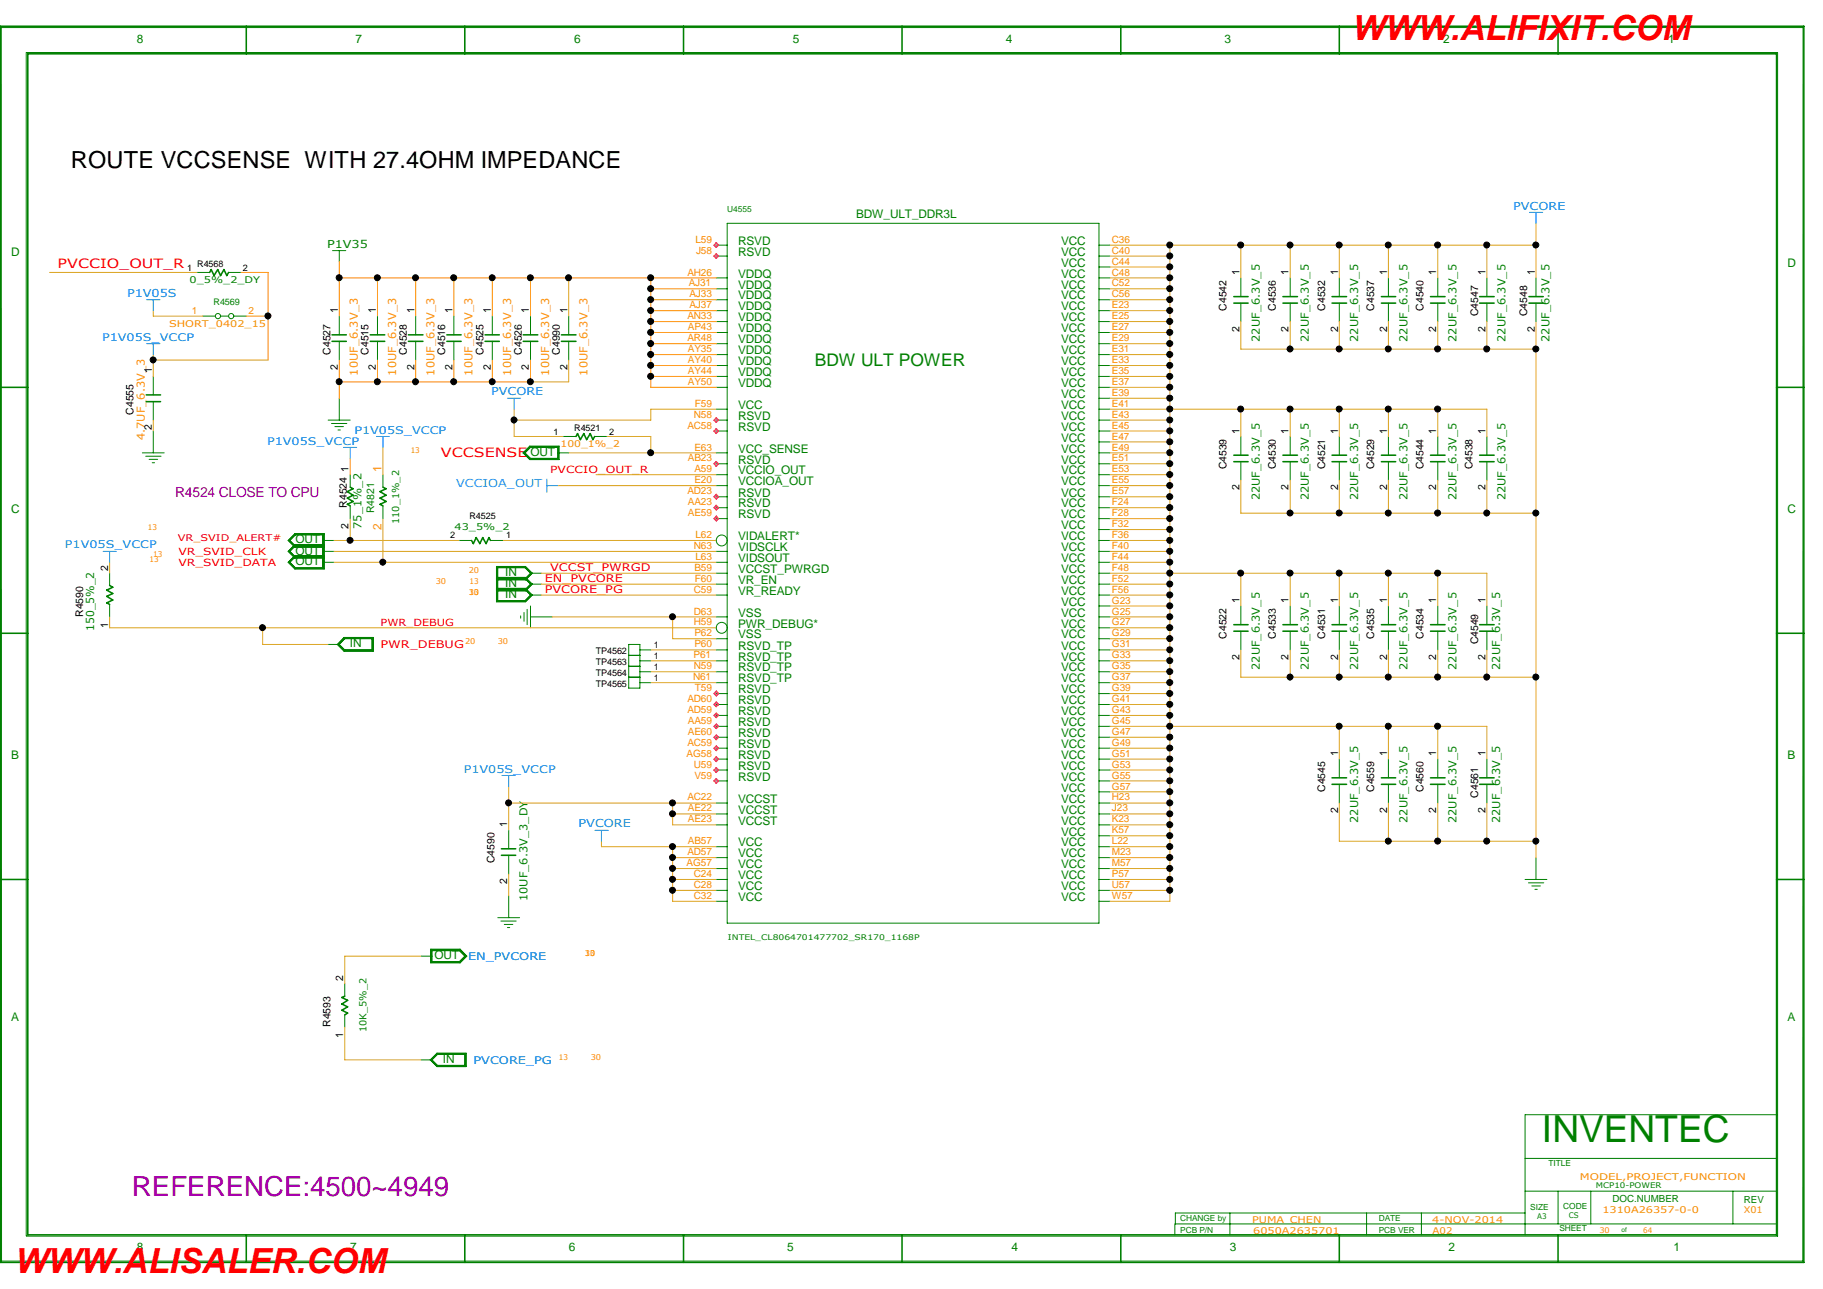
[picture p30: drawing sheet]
<svg xmlns="http://www.w3.org/2000/svg" width="297mm" height="210mm" viewBox="0 0 297 210" stroke-linecap="round" stroke-linejoin="round" font-family="sans-serif">
<defs><g id="words">
<text font-size="6.1" fill="#008000" x="251.2" y="186">INVENTEC</text>
<g font-size="5.6" fill="#f00">
<text x="220.4" y="6.4">WWW.ALIFIXIT.COM</text>
<text x="2.5" y="207.3">WWW.ALISALER.COM</text>
</g>
<text font-size="4.5" fill="#9400d3" x="21.5" y="194.7">REFERENCE:4500~4949</text>
<text font-size="3.8" x="11.6" y="27.3">ROUTE VCCSENSE WITH 27.4OHM IMPEDANCE</text>
<text font-size="2.8" fill="#008000" x="132.8" y="59.5">BDW ULT POWER</text>
<text font-size="2.3" fill="#9400d3" x="28.5" y="80.9">R4524 CLOSE TO CPU</text>
<g font-size="2.1" fill="#f00">
<text x="9.4" y="43.6">PVCCIO_OUT_R</text>
<text x="71.8" y="74.3">VCCSENSE OUT</text>
</g>
<g font-size="1.9" fill="#008000">
<text x="22.3" y="6.9">8</text>
<text x="58" y="6.9">7</text>
<text x="93.6" y="6.9">6</text>
<text x="129.2" y="6.9">5</text>
<text x="163.9" y="6.9">4</text>
<text x="199.5" y="6.9">3</text>
<text x="235.2" y="6.9">2</text>
<text x="271.8" y="6.9">1</text>
<text x="139.5" y="35.4">BDW_ULT_DDR3L</text>
<text x="1.8" y="41.7">D</text>
<text x="120.3" y="39.9">RSVD</text>
<text x="120.3" y="41.7">RSVD</text>
<text x="172.9" y="39.9">VCC</text>
<text x="172.9" y="41.7">VCC</text>
<text x="120.3" y="45.2">VDDQ</text>
<text x="120.3" y="47">VDDQ</text>
<text x="172.9" y="45.2">VCC</text>
<text x="172.9" y="43.4">VCC</text>
<text x="172.9" y="47">VCC</text>
<text x="291.2" y="43.4">D</text>
<text x="120.3" y="48.8">VDDQ</text>
<text x="120.3" y="50.5">VDDQ</text>
<text x="120.3" y="52.3">VDDQ</text>
<text x="172.9" y="48.8">VCC</text>
<text x="172.9" y="52.3">VCC</text>
<text x="172.9" y="50.5">VCC</text>
<text x="120.3" y="54.1">VDDQ</text>
<text x="120.3" y="55.9">VDDQ</text>
<text x="120.3" y="57.7">VDDQ</text>
<text x="120.3" y="59.5">VDDQ</text>
<text x="172.9" y="54.1">VCC</text>
<text x="172.9" y="57.7">VCC</text>
<text x="172.9" y="55.9">VCC</text>
<text x="172.9" y="59.5">VCC</text>
<text x="120.3" y="61.3">VDDQ</text>
<text x="120.3" y="63">VDDQ</text>
<text x="172.9" y="63">VCC</text>
<text x="172.9" y="61.3">VCC</text>
<text x="172.9" y="64.8">VCC</text>
<text x="120.3" y="66.6">VCC</text>
<text x="120.3" y="68.4">RSVD</text>
<text x="120.3" y="70.1">RSVD</text>
<text x="172.9" y="66.6">VCC</text>
<text x="172.9" y="71.9">VCC</text>
<text x="172.9" y="70.1">VCC</text>
<text x="172.9" y="68.4">VCC</text>
<text x="120.3" y="73.7">VCC_SENSE</text>
<text x="120.3" y="75.5">RSVD</text>
<text x="120.3" y="77.3">VCCIO_OUT</text>
<text x="172.9" y="75.5">VCC</text>
<text x="172.9" y="73.7">VCC</text>
<text x="172.9" y="77.3">VCC</text>
<text x="1.8" y="83.5">C</text>
<text x="120.3" y="82.6">RSVD</text>
<text x="120.3" y="80.9">RSVD</text>
<text x="120.3" y="79">VCCIOA_OUT</text>
<text x="172.9" y="80.9">VCC</text>
<text x="172.9" y="79">VCC</text>
<text x="172.9" y="82.6">VCC</text>
<text x="291.2" y="83.5">C</text>
<text x="48.1" y="88.5">OUT</text>
<text x="120.3" y="89.7">VIDSCLK</text>
<text x="120.3" y="88">VIDALERT*</text>
<text x="120.3" y="84.4">RSVD</text>
<text x="172.9" y="84.4">VCC</text>
<text x="172.9" y="89.7">VCC</text>
<text x="172.9" y="88">VCC</text>
<text x="172.9" y="86.2">VCC</text>
<text x="48.1" y="92.1">OUT</text>
<text x="48.1" y="90.3">OUT</text>
<text x="82.3" y="95.6">IN</text>
<text x="82.3" y="93.9">IN</text>
<text x="120.3" y="91.5">VIDSOUT</text>
<text x="120.3" y="93.3">VCCST_PWRGD</text>
<text x="120.3" y="95.1">VR_EN</text>
<text x="172.9" y="91.5">VCC</text>
<text x="172.9" y="93.3">VCC</text>
<text x="172.9" y="95.1">VCC</text>
<text x="82.3" y="97.4">IN</text>
<text x="120.3" y="100.4">VSS</text>
<text x="120.3" y="96.9">VR_READY</text>
<text x="172.9" y="98.6">VCC</text>
<text x="172.9" y="96.9">VCC</text>
<text x="172.9" y="100.4">VCC</text>
<text x="57" y="105.4">IN</text>
<text x="120.3" y="104">VSS</text>
<text x="120.3" y="102.2">PWR_DEBUG*</text>
<text x="120.3" y="107.6">RSVD_TP</text>
<text x="120.3" y="105.8">RSVD_TP</text>
<text x="172.9" y="102.2">VCC</text>
<text x="172.9" y="104">VCC</text>
<text x="172.9" y="107.6">VCC</text>
<text x="172.9" y="105.8">VCC</text>
<text x="120.3" y="112.9">RSVD</text>
<text x="120.3" y="111.1">RSVD_TP</text>
<text x="120.3" y="109.3">RSVD_TP</text>
<text x="172.9" y="109.3">VCC</text>
<text x="172.9" y="111.1">VCC</text>
<text x="172.9" y="112.9">VCC</text>
<text x="120.3" y="116.5">RSVD</text>
<text x="120.3" y="114.7">RSVD</text>
<text x="120.3" y="118.2">RSVD</text>
<text x="172.9" y="116.5">VCC</text>
<text x="172.9" y="114.7">VCC</text>
<text x="172.9" y="118.2">VCC</text>
<text x="1.8" y="123.6">B</text>
<text x="120.3" y="121.8">RSVD</text>
<text x="120.3" y="123.6">RSVD</text>
<text x="120.3" y="125.3">RSVD</text>
<text x="120.3" y="120">RSVD</text>
<text x="172.9" y="121.8">VCC</text>
<text x="172.9" y="120">VCC</text>
<text x="172.9" y="125.3">VCC</text>
<text x="172.9" y="123.6">VCC</text>
<text x="291.2" y="123.6">B</text>
<text x="120.3" y="130.7">VCCST</text>
<text x="120.3" y="127.1">RSVD</text>
<text x="172.9" y="127.1">VCC</text>
<text x="172.9" y="130.7">VCC</text>
<text x="172.9" y="128.9">VCC</text>
<text x="120.3" y="134.3">VCCST</text>
<text x="120.3" y="137.8">VCC</text>
<text x="120.3" y="132.5">VCCST</text>
<text x="172.9" y="134.3">VCC</text>
<text x="172.9" y="132.5">VCC</text>
<text x="172.9" y="136.1">VCC</text>
<text x="172.9" y="137.8">VCC</text>
<text x="120.3" y="139.6">VCC</text>
<text x="120.3" y="141.4">VCC</text>
<text x="120.3" y="143.2">VCC</text>
<text x="172.9" y="139.6">VCC</text>
<text x="172.9" y="143.2">VCC</text>
<text x="172.9" y="141.4">VCC</text>
<text x="120.3" y="146.7">VCC</text>
<text x="120.3" y="144.9">VCC</text>
<text x="172.9" y="144.9">VCC</text>
<text x="172.9" y="146.7">VCC</text>
<text x="70.8" y="156.2">OUT</text>
<text x="1.8" y="166.3">A</text>
<text x="291.2" y="166.3">A</text>
<text x="72.2" y="173.1">IN</text>
<text x="22.3" y="203.7">8</text>
<text x="57.1" y="203.7">7</text>
<text x="92.7" y="203.7">6</text>
<text x="128.3" y="203.7">5</text>
<text x="164.8" y="203.7">4</text>
<text x="200.4" y="203.7">3</text>
<text x="236" y="203.7">2</text>
<text x="272.7" y="203.7">1</text>
</g>
<g font-size="1.9" fill="#ff8d00">
<text x="62.2" y="76.8" transform="rotate(-90 62.2 76.8)">1</text>
<text x="62.2" y="86.2" transform="rotate(-90 62.2 86.2)">2</text>
</g>
<g font-size="1.8" fill="#0080ff">
<text x="246.5" y="34.1">PVCORE</text>
<text x="20.7" y="48.4">P1V05S</text>
<text x="80" y="64.4">PVCORE</text>
<text x="94.3" y="134.7">PVCORE</text>
</g>
<g font-size="1.8" fill="#008000">
<text x="53.3" y="40.3">P1V35</text>
<text x="205.3" y="55.7" transform="rotate(-90 205.3 55.7)">22UF_6.3V_5</text>
<text x="213.3" y="55.7" transform="rotate(-90 213.3 55.7)">22UF_6.3V_5</text>
<text x="221.3" y="55.7" transform="rotate(-90 221.3 55.7)">22UF_6.3V_5</text>
<text x="229.3" y="55.7" transform="rotate(-90 229.3 55.7)">22UF_6.3V_5</text>
<text x="237.3" y="55.7" transform="rotate(-90 237.3 55.7)">22UF_6.3V_5</text>
<text x="245.3" y="55.7" transform="rotate(-90 245.3 55.7)">22UF_6.3V_5</text>
<text x="252.5" y="55.7" transform="rotate(-90 252.5 55.7)">22UF_6.3V_5</text>
<text x="205.3" y="81.5" transform="rotate(-90 205.3 81.5)">22UF_6.3V_5</text>
<text x="213.3" y="81.5" transform="rotate(-90 213.3 81.5)">22UF_6.3V_5</text>
<text x="221.3" y="81.5" transform="rotate(-90 221.3 81.5)">22UF_6.3V_5</text>
<text x="229.3" y="81.5" transform="rotate(-90 229.3 81.5)">22UF_6.3V_5</text>
<text x="237.3" y="81.5" transform="rotate(-90 237.3 81.5)">22UF_6.3V_5</text>
<text x="245.3" y="81.5" transform="rotate(-90 245.3 81.5)">22UF_6.3V_5</text>
<text x="58.9" y="86.1" transform="rotate(-90 58.9 86.1)">75_1%_2</text>
<text x="15.4" y="102.7" transform="rotate(-90 15.4 102.7)">150_5%_2</text>
<text x="205.3" y="109.1" transform="rotate(-90 205.3 109.1)">22UF_6.3V_5</text>
<text x="213.3" y="109.1" transform="rotate(-90 213.3 109.1)">22UF_6.3V_5</text>
<text x="221.3" y="109.1" transform="rotate(-90 221.3 109.1)">22UF_6.3V_5</text>
<text x="229.3" y="109.1" transform="rotate(-90 229.3 109.1)">22UF_6.3V_5</text>
<text x="237.3" y="109.1" transform="rotate(-90 237.3 109.1)">22UF_6.3V_5</text>
<text x="244.4" y="109.1" transform="rotate(-90 244.4 109.1)">22UF_6.3V_5</text>
<text x="221.3" y="134" transform="rotate(-90 221.3 134)">22UF_6.3V_5</text>
<text x="229.3" y="134" transform="rotate(-90 229.3 134)">22UF_6.3V_5</text>
<text x="237.3" y="134" transform="rotate(-90 237.3 134)">22UF_6.3V_5</text>
<text x="244.4" y="134" transform="rotate(-90 244.4 134)">22UF_6.3V_5</text>
<text x="85.9" y="146.8" transform="rotate(-90 85.9 146.8)">10UF_6.3V_3_DY</text>
</g>
<g font-size="1.8" fill="#ff8d00">
<text x="58.3" y="61.2" transform="rotate(-90 58.3 61.2)">10UF_6.3V_3</text>
<text x="64.6" y="61.2" transform="rotate(-90 64.6 61.2)">10UF_6.3V_3</text>
<text x="70.8" y="61.2" transform="rotate(-90 70.8 61.2)">10UF_6.3V_3</text>
<text x="77" y="61.2" transform="rotate(-90 77 61.2)">10UF_6.3V_3</text>
<text x="83.3" y="61.2" transform="rotate(-90 83.3 61.2)">10UF_6.3V_3</text>
<text x="89.5" y="61.2" transform="rotate(-90 89.5 61.2)">10UF_6.3V_3</text>
<text x="95.7" y="61.2" transform="rotate(-90 95.7 61.2)">10UF_6.3V_3</text>
<text x="23.6" y="71.7" transform="rotate(-90 23.6 71.7)">4.7UF_6.3V_3</text>
</g>
<text font-size="1.8" fill="#1e90ff" x="74.3" y="79.4">VCCIOA_OUT</text>
<g font-size="1.7">
<text x="202" y="44.8" transform="rotate(-90 202 44.8)">1</text>
<text x="210" y="44.8" transform="rotate(-90 210 44.8)">1</text>
<text x="218" y="44.8" transform="rotate(-90 218 44.8)">1</text>
<text x="226" y="44.8" transform="rotate(-90 226 44.8)">1</text>
<text x="234" y="44.8" transform="rotate(-90 234 44.8)">1</text>
<text x="242.1" y="44.8" transform="rotate(-90 242.1 44.8)">1</text>
<text x="250.1" y="44.8" transform="rotate(-90 250.1 44.8)">1</text>
<text x="55" y="51" transform="rotate(-90 55 51)">1</text>
<text x="61.3" y="51" transform="rotate(-90 61.3 51)">1</text>
<text x="67.5" y="51" transform="rotate(-90 67.5 51)">1</text>
<text x="73.7" y="51" transform="rotate(-90 73.7 51)">1</text>
<text x="80" y="51" transform="rotate(-90 80 51)">1</text>
<text x="86.2" y="51" transform="rotate(-90 86.2 51)">1</text>
<text x="92.5" y="51" transform="rotate(-90 92.5 51)">1</text>
<text x="199.9" y="50.6" transform="rotate(-90 199.9 50.6)">C4542</text>
<text x="207.9" y="50.6" transform="rotate(-90 207.9 50.6)">C4536</text>
<text x="215.9" y="50.6" transform="rotate(-90 215.9 50.6)">C4532</text>
<text x="223.9" y="50.6" transform="rotate(-90 223.9 50.6)">C4537</text>
<text x="231.9" y="50.6" transform="rotate(-90 231.9 50.6)">C4540</text>
<text x="240.8" y="51.5" transform="rotate(-90 240.8 51.5)">C4547</text>
<text x="248.8" y="51.5" transform="rotate(-90 248.8 51.5)">C4548</text>
<text x="53.8" y="57.7" transform="rotate(-90 53.8 57.7)">C4527</text>
<text x="60.1" y="57.7" transform="rotate(-90 60.1 57.7)">C4515</text>
<text x="66.3" y="57.7" transform="rotate(-90 66.3 57.7)">C4528</text>
<text x="72.5" y="57.7" transform="rotate(-90 72.5 57.7)">C4516</text>
<text x="78.8" y="57.7" transform="rotate(-90 78.8 57.7)">C4525</text>
<text x="85" y="57.7" transform="rotate(-90 85 57.7)">C4526</text>
<text x="91.2" y="57.7" transform="rotate(-90 91.2 57.7)">C4990</text>
<text x="202" y="54" transform="rotate(-90 202 54)">2</text>
<text x="210" y="54" transform="rotate(-90 210 54)">2</text>
<text x="218" y="54" transform="rotate(-90 218 54)">2</text>
<text x="226" y="54" transform="rotate(-90 226 54)">2</text>
<text x="234" y="54" transform="rotate(-90 234 54)">2</text>
<text x="242.1" y="54" transform="rotate(-90 242.1 54)">2</text>
<text x="250.1" y="54" transform="rotate(-90 250.1 54)">2</text>
<text x="24.8" y="60.8" transform="rotate(-90 24.8 60.8)">1</text>
<text x="55" y="60.2" transform="rotate(-90 55 60.2)">2</text>
<text x="61.3" y="60.2" transform="rotate(-90 61.3 60.2)">2</text>
<text x="67.5" y="60.2" transform="rotate(-90 67.5 60.2)">2</text>
<text x="73.7" y="60.2" transform="rotate(-90 73.7 60.2)">2</text>
<text x="80" y="60.2" transform="rotate(-90 80 60.2)">2</text>
<text x="86.2" y="60.2" transform="rotate(-90 86.2 60.2)">2</text>
<text x="92.5" y="60.2" transform="rotate(-90 92.5 60.2)">2</text>
<text x="21.8" y="67.5" transform="rotate(-90 21.8 67.5)">C4555</text>
<text x="24.8" y="70" transform="rotate(-90 24.8 70)">2</text>
<text x="202" y="70.6" transform="rotate(-90 202 70.6)">1</text>
<text x="210" y="70.6" transform="rotate(-90 210 70.6)">1</text>
<text x="218" y="70.6" transform="rotate(-90 218 70.6)">1</text>
<text x="226" y="70.6" transform="rotate(-90 226 70.6)">1</text>
<text x="234" y="70.6" transform="rotate(-90 234 70.6)">1</text>
<text x="242.1" y="70.6" transform="rotate(-90 242.1 70.6)">1</text>
<text x="56.8" y="76.8" transform="rotate(-90 56.8 76.8)">1</text>
<text x="199.9" y="76.4" transform="rotate(-90 199.9 76.4)">C4539</text>
<text x="207.9" y="76.4" transform="rotate(-90 207.9 76.4)">C4530</text>
<text x="215.9" y="76.4" transform="rotate(-90 215.9 76.4)">C4521</text>
<text x="223.9" y="76.4" transform="rotate(-90 223.9 76.4)">C4529</text>
<text x="231.9" y="76.4" transform="rotate(-90 231.9 76.4)">C4544</text>
<text x="239.9" y="76.4" transform="rotate(-90 239.9 76.4)">C4538</text>
<text x="56.5" y="82.7" transform="rotate(-90 56.5 82.7)">R4524</text>
<text x="202" y="79.8" transform="rotate(-90 202 79.8)">2</text>
<text x="210" y="79.8" transform="rotate(-90 210 79.8)">2</text>
<text x="218" y="79.8" transform="rotate(-90 218 79.8)">2</text>
<text x="226" y="79.8" transform="rotate(-90 226 79.8)">2</text>
<text x="234" y="79.8" transform="rotate(-90 234 79.8)">2</text>
<text x="242.1" y="79.8" transform="rotate(-90 242.1 79.8)">2</text>
<text x="56.8" y="86.1" transform="rotate(-90 56.8 86.1)">2</text>
<text x="17.6" y="93" transform="rotate(-90 17.6 93)">2</text>
<text x="13.5" y="100.5" transform="rotate(-90 13.5 100.5)">R4590</text>
<text x="202" y="98.2" transform="rotate(-90 202 98.2)">1</text>
<text x="210" y="98.2" transform="rotate(-90 210 98.2)">1</text>
<text x="218" y="98.2" transform="rotate(-90 218 98.2)">1</text>
<text x="226" y="98.2" transform="rotate(-90 226 98.2)">1</text>
<text x="234" y="98.2" transform="rotate(-90 234 98.2)">1</text>
<text x="242.1" y="98.2" transform="rotate(-90 242.1 98.2)">1</text>
<text x="17.6" y="102.2" transform="rotate(-90 17.6 102.2)">1</text>
<text x="199.9" y="104" transform="rotate(-90 199.9 104)">C4522</text>
<text x="202" y="107.4" transform="rotate(-90 202 107.4)">2</text>
<text x="207.9" y="104" transform="rotate(-90 207.9 104)">C4533</text>
<text x="210" y="107.4" transform="rotate(-90 210 107.4)">2</text>
<text x="215.9" y="104" transform="rotate(-90 215.9 104)">C4531</text>
<text x="218" y="107.4" transform="rotate(-90 218 107.4)">2</text>
<text x="223.9" y="104" transform="rotate(-90 223.9 104)">C4535</text>
<text x="226" y="107.4" transform="rotate(-90 226 107.4)">2</text>
<text x="231.9" y="104" transform="rotate(-90 231.9 104)">C4534</text>
<text x="234" y="107.4" transform="rotate(-90 234 107.4)">2</text>
<text x="240.8" y="104.9" transform="rotate(-90 240.8 104.9)">C4549</text>
<text x="242.1" y="107.4" transform="rotate(-90 242.1 107.4)">2</text>
<text x="218" y="123.1" transform="rotate(-90 218 123.1)">1</text>
<text x="226" y="123.1" transform="rotate(-90 226 123.1)">1</text>
<text x="234" y="123.1" transform="rotate(-90 234 123.1)">1</text>
<text x="242.1" y="123.1" transform="rotate(-90 242.1 123.1)">1</text>
<text x="215.9" y="128.9" transform="rotate(-90 215.9 128.9)">C4545</text>
<text x="223.9" y="128.9" transform="rotate(-90 223.9 128.9)">C4559</text>
<text x="231.9" y="128.9" transform="rotate(-90 231.9 128.9)">C4560</text>
<text x="240.8" y="129.9" transform="rotate(-90 240.8 129.9)">C4561</text>
<text x="82.6" y="134.7" transform="rotate(-90 82.6 134.7)">1</text>
<text x="218" y="132.4" transform="rotate(-90 218 132.4)">2</text>
<text x="226" y="132.4" transform="rotate(-90 226 132.4)">2</text>
<text x="234" y="132.4" transform="rotate(-90 234 132.4)">2</text>
<text x="242.1" y="132.4" transform="rotate(-90 242.1 132.4)">2</text>
<text x="80.6" y="140.5" transform="rotate(-90 80.6 140.5)">C4590</text>
<text x="82.6" y="143.9" transform="rotate(-90 82.6 143.9)">2</text>
<text x="55.9" y="159.8" transform="rotate(-90 55.9 159.8)">2</text>
<text x="53.8" y="167.2" transform="rotate(-90 53.8 167.2)">R4593</text>
<text x="55.9" y="169" transform="rotate(-90 55.9 169)">1</text>
</g>
<g font-size="1.7" fill="#0080ff">
<text x="16.6" y="55.5">P1V05S_VCCP</text>
<text x="57.7" y="70.6">P1V05S_VCCP</text>
<text x="43.5" y="72.4">P1V05S_VCCP</text>
<text x="10.6" y="89.3">P1V05S_VCCP</text>
<text x="75.6" y="125.8">P1V05S_VCCP</text>
</g>
<text font-size="1.7" fill="#008000" x="61" y="83.6" transform="rotate(-90 61 83.6)">R4821</text>
<g font-size="1.7" fill="#f00">
<text x="88.8" y="94.8">EN_PVCORE</text>
<text x="89.7" y="93">VCCST_PWRGD</text>
<text x="88.8" y="96.6">PVCORE_PG</text>
<text x="62" y="105.5">PWR_DEBUG</text>
</g>
<g font-size="1.7" fill="#00f">
<text x="76.3" y="156.3">EN_PVCORE</text>
<text x="77.2" y="173.2">PVCORE_PG</text>
</g>
<g font-size="1.6" fill="#ff8d00">
<text x="113.3" y="39.5">L59</text>
<text x="113.4" y="41.3">J58</text>
<text x="181.2" y="41.3">C40</text>
<text x="181.2" y="39.5">C36</text>
<text x="112" y="44.9">AH26</text>
<text x="112.2" y="46.7">AJ31</text>
<text x="181.2" y="46.7">C52</text>
<text x="181.2" y="44.9">C48</text>
<text x="181.2" y="43.1">C44</text>
<text x="31.3" y="51.1">1</text>
<text x="40.5" y="51.1">2</text>
<text x="112" y="52">AN33</text>
<text x="112.1" y="53.8">AP43</text>
<text x="112.3" y="50.2">AJ37</text>
<text x="112.3" y="48.4">AJ33</text>
<text x="181.2" y="53.8">E27</text>
<text x="181.2" y="52">E25</text>
<text x="181.2" y="50.2">E23</text>
<text x="181.2" y="48.4">C56</text>
<text x="112" y="55.5">AR48</text>
<text x="112.1" y="59.1">AY40</text>
<text x="112.1" y="57.3">AY35</text>
<text x="181.2" y="59.1">E33</text>
<text x="181.2" y="57.3">E31</text>
<text x="181.2" y="55.5">E29</text>
<text x="112.1" y="62.7">AY50</text>
<text x="112.1" y="60.9">AY44</text>
<text x="181.2" y="64.4">E39</text>
<text x="181.2" y="62.7">E37</text>
<text x="181.2" y="60.9">E35</text>
<text x="112" y="69.8">AC58</text>
<text x="113.1" y="68">N58</text>
<text x="113.2" y="66.3">F59</text>
<text x="181.2" y="71.6">E47</text>
<text x="181.2" y="69.8">E45</text>
<text x="181.2" y="68">E43</text>
<text x="181.2" y="66.3">E41</text>
<text x="112.1" y="75.1">AB23</text>
<text x="113.2" y="76.9">A59</text>
<text x="113.2" y="73.4">E63</text>
<text x="181.2" y="76.9">E53</text>
<text x="181.2" y="75.1">E51</text>
<text x="181.2" y="73.4">E49</text>
<text x="112" y="80.5">AD23</text>
<text x="112.1" y="82.3">AA23</text>
<text x="113.2" y="78.7">E20</text>
<text x="181.2" y="82.3">F24</text>
<text x="181.2" y="80.5">E57</text>
<text x="181.2" y="78.7">E55</text>
<text x="112.1" y="84">AE59</text>
<text x="113.1" y="89.4">N63</text>
<text x="113.3" y="87.6">L62</text>
<text x="181.2" y="89.4">F40</text>
<text x="181.2" y="87.6">F36</text>
<text x="181.2" y="85.8">F32</text>
<text x="181.2" y="84">F28</text>
<text x="113.2" y="93">B59</text>
<text x="113.2" y="94.7">F60</text>
<text x="113.3" y="91.2">L63</text>
<text x="181.2" y="94.7">F52</text>
<text x="181.2" y="93">F48</text>
<text x="181.2" y="91.2">F44</text>
<text x="113.1" y="100.1">D63</text>
<text x="113.1" y="96.5">C59</text>
<text x="113.1" y="101.9">H59</text>
<text x="181.2" y="101.9">G27</text>
<text x="181.2" y="100.1">G25</text>
<text x="181.2" y="98.3">G23</text>
<text x="181.2" y="96.5">F56</text>
<text x="113" y="107.2">P61</text>
<text x="113.2" y="103.6">P62</text>
<text x="113.2" y="105.4">P60</text>
<text x="181.2" y="107.2">G33</text>
<text x="181.2" y="105.4">G31</text>
<text x="181.2" y="103.6">G29</text>
<text x="112.9" y="110.7">N61</text>
<text x="113.1" y="109">N59</text>
<text x="113.2" y="112.5">T59</text>
<text x="181.2" y="112.5">G39</text>
<text x="181.2" y="110.7">G37</text>
<text x="181.2" y="109">G35</text>
<text x="112" y="114.3">AD60</text>
<text x="112" y="116.1">AD59</text>
<text x="112.1" y="119.7">AE60</text>
<text x="112.1" y="117.9">AA59</text>
<text x="181.2" y="119.7">G47</text>
<text x="181.2" y="117.9">G45</text>
<text x="181.2" y="116.1">G43</text>
<text x="181.2" y="114.3">G41</text>
<text x="111.9" y="123.2">AG58</text>
<text x="112" y="121.5">AC59</text>
<text x="113.1" y="125">U59</text>
<text x="181.2" y="125">G53</text>
<text x="181.2" y="123.2">G51</text>
<text x="181.2" y="121.5">G49</text>
<text x="112" y="130.3">AC22</text>
<text x="113.2" y="126.8">V59</text>
<text x="181.2" y="130.3">H23</text>
<text x="181.2" y="128.6">G57</text>
<text x="181.2" y="126.8">G55</text>
<text x="112.1" y="133.9">AE23</text>
<text x="112.1" y="132.1">AE22</text>
<text x="112.1" y="137.5">AB57</text>
<text x="181.2" y="137.5">L22</text>
<text x="181.2" y="135.7">K57</text>
<text x="181.2" y="133.9">K23</text>
<text x="181.2" y="132.1">J23</text>
<text x="111.9" y="141.1">AG57</text>
<text x="112" y="139.2">AD57</text>
<text x="113.1" y="142.8">C24</text>
<text x="181.2" y="142.8">P57</text>
<text x="181.2" y="141.1">M57</text>
<text x="181.2" y="139.2">M23</text>
<text x="113.1" y="146.4">C32</text>
<text x="113.1" y="144.6">C28</text>
<text x="181.2" y="146.4">W57</text>
<text x="181.2" y="144.6">U57</text>
</g>
<g font-size="1.6" fill="#f00">
<text x="89.7" y="77">PVCCIO_OUT_R</text>
<text x="29.1" y="90.3">VR_SVID_CLK</text>
<text x="29.1" y="92.1">VR_SVID_DATA</text>
<text x="62" y="101.9">PWR_DEBUG</text>
</g>
<g font-size="1.6" fill="#008000">
<text x="65.1" y="85.3" transform="rotate(-90 65.1 85.3)">110_1%_2</text>
<text x="59.7" y="168.1" transform="rotate(-90 59.7 168.1)">10K_5%_2</text>
<text x="262.8" y="195.8">DOC.NUMBER</text>
<text x="284.1" y="195.9">REV</text>
</g>
<g font-size="1.5">
<text x="30.5" y="44.1">1</text>
<text x="32.1" y="43.5">R4568</text>
<text x="39.6" y="44.1">2</text>
<text x="90.2" y="70.8">1</text>
<text x="93.6" y="70.2">R4521</text>
<text x="99.3" y="70.8">2</text>
<text x="73.4" y="87.7">2</text>
<text x="76.5" y="84.5">R4525</text>
<text x="82.5" y="87.7">1</text>
<text x="97.1" y="106.6">TP4562</text>
<text x="106.5" y="107.3">1</text>
<text x="106.5" y="105.5">1</text>
<text x="97.1" y="108.3">TP4563</text>
<text x="97.1" y="111.9">TP4565</text>
<text x="97.1" y="110.2">TP4564</text>
<text x="106.5" y="110.8">1</text>
<text x="106.5" y="109.1">1</text>
</g>
<g font-size="1.5" fill="#008000">
<text x="30.9" y="46.1">0_5%_2_DY</text>
<text x="34.8" y="49.7">R4569</text>
<text x="74.1" y="86.2">43_5%_2</text>
</g>
<g font-size="1.5" fill="#ff8d00">
<text x="27.6" y="53.3">SHORT_0402_15</text>
<text x="91.4" y="72.9">100_1%_2</text>
<text x="257.4" y="192.2">MODEL,PROJECT,FUNCTION</text>
<text x="261.1" y="197.5">1310A26357-0-0</text>
<text x="284.1" y="197.5">X01</text>
<text x="204" y="199.1">PUMA CHEN</text>
<text x="204.2" y="200.9">6050A2635701</text>
<text x="233.4" y="199.1">4-NOV-2014</text>
<text x="233.4" y="200.9">A02</text>
</g>
<text font-size="1.5" fill="#f00" x="29" y="88.1">VR_SVID_ALERT#</text>
<g font-size="1.4" fill="#008000">
<text x="118.5" y="34.5">U4555</text>
<text x="252.3" y="189.9">TITLE</text>
<text x="249.3" y="197">SIZE</text>
<text x="254.7" y="196.8">CODE</text>
<text x="192.3" y="198.8">CHANGE by</text>
<text x="192.3" y="200.7">PCB P/N</text>
<text x="224.7" y="198.8">DATE</text>
<text x="224.7" y="200.7">PCB VER</text>
<text x="254.1" y="200.4">SHEET</text>
</g>
<g font-size="1.3" fill="#ff8d00">
<text x="66.9" y="73.7">13</text>
<text x="24.1" y="86.2">13</text>
<text x="24.4" y="91.6">13</text>
<text x="25" y="90.7">13</text>
<text x="71" y="95.1">30</text>
<text x="76.4" y="93.3">20</text>
<text x="76.5" y="95.1">13</text>
<text x="76.4" y="96.9">30</text>
<text x="76.5" y="96.9">13</text>
<text x="75.8" y="104.9">20</text>
<text x="81.1" y="104.9">30</text>
<text x="95.3" y="155.7">30</text>
<text x="95.4" y="155.7">13</text>
<text x="91.1" y="172.6">13</text>
<text x="96.3" y="172.6">30</text>
<text x="260.6" y="200.7">30</text>
<text x="267.8" y="200.7">64</text>
</g>
<g font-size="1.3" fill="#008000">
<text x="118.6" y="153">INTEL_CL8064701477702_SR170_1168P</text>
<text x="260" y="193.4">MCP10-POWER</text>
<text x="250.5" y="198.5">A3</text>
<text x="255.6" y="198.4">CS</text>
</g>
<text font-size="1.1" fill="#008000" x="264.2" y="200.6">of</text>
</g></defs>
<g fill="none" stroke="#008000" stroke-width=".25">
<path d="M0 4.3h293.9v201.3h-293.9zM40.1 4.3v4.5M75.7 4.3v4.5M111.4 4.3v4.5M147 4.3v4.5M182.6 4.3v4.5M218.2 4.3v4.5M253.9 4.3v4.5M289.5 8.8h-285v192.3h285M289.5 8.7v192.4M34.2 44.4l.2-.5 .5 1 .6-1 .4 1 .6-1 .5 1 .3-.5M54.1 54.5h2.3"/>
<path d="M54.1 55.6h2.3M60.3 54.5h2.4M60.3 55.6h2.4M66.5 54.5h2.4M66.5 55.6h2.4M72.8 54.5h2.3M72.8 55.6h2.3M79 54.5h2.4M79 55.6h2.4M85.3 54.5h2.3M85.3 55.6h2.3M91.5 54.5h2.3"/>
<path d="M91.5 55.6h2.3M201 48.3h2.4M201 49.4h2.4M209 48.3h2.4M209 49.4h2.4M217 48.3h2.4M217 49.4h2.4M225.1 48.3h2.3M225.1 49.4h2.3M233.1 48.3h2.4M233.1 49.4h2.4M241.1 48.3h2.4"/>
<path d="M241.1 49.4h2.4M249.1 48.3h2.4M249.1 49.4h2.4M0 63.1h4.5M23.8 64.3h2.4M23.8 65.4h2.4M57.1 79.3l.4 .3-.9 .5 .9 .5-.9 .5 .9 .6-.9 .4 .5 .3M62.4 79.3l.5 .3-1 .5 1 .5-1 .5 1 .6-1 .4 .5 .3M93.8 71.1l.3-.5 .5 1 .5-1 .5 1 .6-1 .4 1 .3-.5M201 74.1h2.4M201 75.2h2.4M209 74.1h2.4"/>
<path d="M209 75.2h2.4M217 74.1h2.4M217 75.2h2.4M225.1 74.1h2.3M225.1 75.2h2.3M233.1 74.1h2.4M233.1 75.2h2.4M241.1 74.1h2.4M241.1 75.2h2.4M289.5 63.1h4.4M17.9 95.3l.5 .3-1 .5 1 .5-1 .5 1 .6-1 .5 .5 .2M76.8 88l.3 .5 .5-1 .6 1 .5-1 .5 1 .5-1 .2 .5"/>
<path d="M0 103.1h4.5M201 101.7h2.4M201 102.8h2.4M209 101.7h2.4M209 102.8h2.4M217 101.7h2.4M217 102.8h2.4M225.1 101.7h2.3M225.1 102.8h2.3M233.1 101.7h2.4M233.1 102.8h2.4M241.1 101.7h2.4"/>
<path d="M241.1 102.8h2.4M289.5 103.1h4.4M81.7 138.2h2.3M81.7 139.3h2.3M217 126.7h2.4M217 127.7h2.4M225.1 126.7h2.3M225.1 127.7h2.3M233.1 126.7h2.4M233.1 127.7h2.4M241.1 126.7h2.4M241.1 127.7h2.4"/>
<path d="M0 143.2h4.5M289.5 143.2h4.4M56.2 162.2l-.5 .2 .9 .5-.9 .6 .9 .5-.9 .5 .9 .5-.4 .3M40.1 201.1v4.5M75.7 201.1v4.5M111.4 201.1v4.5M147 201.1v4.5M182.6 201.1v4.5M218.2 201.1v4.5M253.9 201.1v4.5"/>
</g>
<g fill="none" stroke="#008000" stroke-width=".16">
<path d="M.2 4.4l.1 201M.3 4.5h293.4M4.3 8.6v192.7M4.3 8.6h285.3v192.7h-285.3M293.8 4.5l-.1 200.9h-293.4M116.7 39.9h1.8M118.5 36.4h60.6v113.9h-60.6zM179.1 39.9h1.7M32.1 44.4h2.1M33 51.5h2M36 51.5h1.3M37.3 44.4h1.9"/>
<path d="M38.1 51.5h2M54.2 40.8h2.1M55.3 40.8v1.8M55.3 51.5v3M55.3 55.6v3M61.5 51.5v3M61.5 55.6v3M67.7 51.5v3M67.7 55.6v3M74 51.5v3M74 55.6v3M80.2 51.5v3"/>
<path d="M80.2 55.6v3M86.4 51.5v3M86.4 55.6v3M92.7 51.5v3M92.7 55.6v3M116.7 59.5h1.8M116.7 57.7h1.8M116.7 56h1.8M116.7 54.1h1.8M116.7 52.4h1.8M116.7 50.6h1.8M116.7 48.8h1.8"/>
<path d="M116.7 47h1.8M116.7 45.3h1.8M116.7 41.7h1.8M179.1 59.5h1.7M179.1 57.7h1.7M179.1 56h1.7M179.1 54.1h1.7M179.1 52.4h1.7M179.1 50.6h1.7M179.1 48.8h1.7M179.1 47h1.7M179.1 45.3h1.7"/>
<path d="M179.1 41.7h1.7M179.1 43.5h1.7M202.2 45.3v3M202.2 49.4v3M210.2 45.3v3M210.2 49.4v3M218.2 45.3v3M218.2 49.4v3M226.2 45.3v3M226.2 49.4v3M234.3 45.3v3M234.3 49.4v3"/>
<path d="M242.3 45.3v3M242.3 49.4v3M250.3 45.3v3M250.3 49.4v3M23.2 73.7h3.6M23.7 74.3h2.5M24.3 74.8h1.4M24.8 75.4h.4M25 61.3v3M25 65.4v3M25 70.2v3.5M53.5 68.4h3.6"/>
<path d="M54 69h2.5M54.6 69.5h1.4M55.1 70h.4M55.3 64.9v3.5M57.1 77.3v2M62.4 77.3v2M85.3 73.7l1.1-1h4.6v2.1h-4.6zM85.4 73.7l1-.9h4.6v1.9h-4.6zM85.6 73.7l.8-.8h4.5v1.7h-4.5zM86.3 72.6h4.8v2.2h-4.8l-1.1-1.1zM90.9 73.7h1.8M91.8 71.1h2"/>
<path d="M96.9 71.1h2M116.7 73.7h1.8M116.7 77.3h1.8M116.7 79.1h1.8M116.7 75.5h1.8M116.7 70.2h1.8M116.7 66.6h1.8M116.7 61.3h1.8M116.7 63.1h1.8M116.7 68.4h1.8M179.1 73.7h1.7M179.1 77.3h1.7"/>
<path d="M179.1 79.1h1.7M179.1 75.5h1.7M179.1 70.2h1.7M179.1 66.6h1.7M179.1 61.3h1.7M179.1 63.1h1.7M179.1 68.4h1.7M179.1 72h1.7M179.1 64.9h1.7M202.2 71.1v3M202.2 75.2v3M210.2 71.1v3"/>
<path d="M210.2 75.2v3M218.2 71.1v3M218.2 75.2v3M226.2 71.1v3M226.2 75.2v3M234.3 71.1v3M234.3 75.2v3M242.3 71.1v3M242.3 75.2v3M17.9 93.3v2M17.9 98.4v2.1M48.1 88.9l-.9-.9 .9-.9h4.5v5.4h-4.5l-.9-.9 .9-.9"/>
<path d="M48.1 88.9h4.5M48.1 90.7h4.5M48.1 88.9l-.9 .9 .9 .9M52.6 88h1.8M52.6 91.6h1.8M52.6 89.8h1.8M52.7 89h-4.6l-.9-1 .9-1h4.6v5.5h-4.6l-.9-.9 .9-1h4.6M52.7 88.8h-4.6l-.9 1 .9 1h4.6M52.7 89h-4.6l-1.1-1 1.1-1h4.6v5.6h-4.6l-1.1-1 1.1-1h4.6M52.7 88.7h-4.6l-1.1 1.1 1.1 1h4.6M52.8 89.1h-4.8l-1.1-1.1 1.1-1.1h4.8v5.8h-4.8l-1.1-1.1 1.1-1.1h4.8M52.8 88.7h-4.8l-1.1 1.1 1.1 1.1h4.8"/>
<path d="M57.1 82.4v2.1M62.4 82.4v2.1M74.8 88h2M79.9 88h2.1M80.9 94.4h4.7l1.1-1.1-1.1-1.1h-4.7v5.8h4.7l1.1-1.1-1.1-1.1h-4.7M80.9 94h4.7l1.1 1.1-1.1 1.1h-4.7M80.9 94.4h4.7l1.1-1.1-1.1-1h-4.7v5.7h4.7l1.1-1.1-1.1-1h-4.7M80.9 94.1h4.7l1.1 1-1.1 1.1h-4.7M81 94.3h4.6l.9-1-.9-.9h-4.6v5.5h4.6l.9-1-.9-1h-4.6M81 94.1h4.6l.9 1-.9 1h-4.6M81.1 94.2h4.5M81.1 96h4.5"/>
<path d="M85.4 99.7v1.5M85.6 94.2l.8 .9M85.6 96l.8 .9M85.9 99.2v2.5M86.4 98.7v3.5M86.4 93.3l-.8 .9M86.4 93.3l-.8-.8h-4.5v5.3h4.5l.8-.9M86.4 93.3h1.8M86.4 95.1l-.8 .9M86.4 95.1h1.8M86.4 96.9h1.8M116.7 93.3h1.8"/>
<path d="M116.7 95.1h1.8M116.7 96.9h1.8M116.7 80.9h1.8M116.7 82.7h1.8M116.7 84.5h1.8M116.7 91.6h1.8M116.7 89.8h1.8M179.1 93.3h1.7M179.1 95.1h1.7M179.1 96.9h1.7M179.1 88h1.7M179.1 80.9h1.7"/>
<path d="M179.1 82.7h1.7M179.1 84.5h1.7M179.1 98.7h1.7M179.1 91.6h1.7M179.1 89.8h1.7M179.1 86.2h1.7M202.2 98.7v3M210.2 98.7v3M218.2 98.7v3M226.2 98.7v3M234.3 98.7v3M242.3 98.7v3"/>
<path d="M53.5 104.9h1.8M56 103.8h4.8v2.2h-4.8l-1.1-1.1zM56.1 103.9h4.6v2.1h-4.6l-1-1.1zM56.1 104h4.6v1.9h-4.6l-.9-1zM56.2 104h4.4v1.8h-4.4l-.9-.9zM84.8 100.3v.4M86.4 100.5h3.6M102.4 108.5h1.9M102.4 104.9h1.9v7.2h-1.9zM102.4 106.7h1.9M102.4 110.3h1.9M104.3 107.6h1.7"/>
<path d="M104.3 105.8h1.7M104.3 109.4h1.7M104.3 111.2h1.7M116.7 107.6h1.8M116.7 100.5h1.8M116.7 105.8h1.8M116.7 104h1.8M116.7 109.4h1.8M116.7 111.2h1.8M116.7 118.3h1.8M116.7 116.5h1.8M116.7 112.9h1.8"/>
<path d="M116.7 114.7h1.8M179.1 107.6h1.7M179.1 100.5h1.7M179.1 105.8h1.7M179.1 104h1.7M179.1 109.4h1.7M179.1 111.2h1.7M179.1 118.3h1.7M179.1 116.5h1.7M179.1 112.9h1.7M179.1 114.7h1.7M179.1 102.2h1.7"/>
<path d="M202.2 102.8v3M210.2 102.8v3M218.2 102.8v3M226.2 102.8v3M234.3 102.8v3M242.3 102.8v3M82.9 135.2v3M82.9 139.3v3M116.7 125.4h1.8M116.7 127.2h1.8M116.7 123.6h1.8M116.7 121.8h1.8"/>
<path d="M116.7 120.1h1.8M116.7 130.8h1.8M116.7 139.7h1.8M116.7 137.9h1.8M116.7 132.5h1.8M116.7 134.3h1.8M179.1 125.4h1.7M179.1 127.2h1.7M179.1 123.6h1.7M179.1 121.8h1.7M179.1 120.1h1.7M179.1 130.8h1.7"/>
<path d="M179.1 139.7h1.7M179.1 137.9h1.7M179.1 136.1h1.7M179.1 132.5h1.7M179.1 128.9h1.7M179.1 134.3h1.7M218.2 123.6v3.1M218.2 127.7v3.1M226.2 123.6v3.1M226.2 127.7v3.1M234.3 123.6v3.1M234.3 127.7v3.1"/>
<path d="M242.3 123.6v3.1M242.3 127.7v3.1M250.3 139.7v3.5M68.6 155.7h1.8M70.2 154.6h4.8l1.1 1.1-1.1 1.1h-4.8zM70.3 154.6h4.6l1 1.1-1 1h-4.6zM70.3 154.7h4.6l1 1-1 .9h-4.6zM70.4 154.8h4.4l.9 .9-.9 .9h-4.4zM81.1 149.4h3.6M81.6 150h2.5M82.2 150.5h1.4M82.7 151h.4"/>
<path d="M82.9 145.9v3.5M116.7 143.2h1.8M116.7 145h1.8M116.7 146.8h1.8M116.7 141.4h1.8M179.1 143.2h1.7M179.1 145h1.7M179.1 146.8h1.7M179.1 141.4h1.7M248.5 143.2h3.5M249 143.8h2.5M249.6 144.3h1.4"/>
<path d="M250.1 144.8h.4M56.2 160.1v2.1M56.2 165.3v2M68.6 172.6h1.8M70.2 172.6l1-1h4.7v2.1h-4.7zM71.2 171.5h4.7v2.2h-4.7l-1.1-1.1zM71.2 171.7h4.6v1.9h-4.6l-.9-1zM71.3 171.7h4.4v1.8h-4.4l-.9-.9zM191.4 199.3v1.8M200.4 197.5v3.6M222.7 197.5v3.6M231.6 197.5v3.6"/>
<path d="M248.5 197.5h-57v1.8h98M248.5 181.5v19.6M248.5 194h41M248.5 188.6h41M248.6 181.5h41M253.9 194v5.3M259.2 194v5.3M282.4 194v5.3"/>
<circle cx="35.5" cy="51.5" r=".43"/>
<circle cx="37.7" cy="51.5" r=".43"/>
<circle cx="117.6" cy="88" r=".89"/>
<circle cx="117.6" cy="102.2" r=".89"/>
</g>
<g fill="none" stroke="#ff8d00" stroke-width=".16">
<path d="M39.2 44.4h4.5v14.2M40.1 51.5h3.6M55.3 42.6v8.9M55.3 58.6v6.3M55.3 45.3h61.4M61.5 45.3v6.2M61.5 58.6v3.6M67.7 45.3v6.2M67.7 58.6v3.6M74 45.3v6.2M74 58.6v3.6M80.2 45.3v6.2"/>
<path d="M80.2 58.6v3.6M86.4 45.3v6.2M86.4 58.6v3.6h-31.1M106 45.3v17.8h10.7M106 59.5h10.7M106 57.7h10.7M106 56h10.7M106 54.1h10.7M106 52.4h10.7M106 50.6h10.7M106 48.8h10.7M106 47h10.7"/>
<path d="M57.1 74.6v2.7M106 61.3h10.7"/>
</g>
<g fill="none" stroke="#daa520" stroke-width=".16">
<path d="M180.8 39.9h69.5M190.6 39.9v106.9h-9.8M202.2 39.9v5.4M210.2 39.9v5.4M218.2 39.9v5.4M226.2 39.9v5.4M234.3 39.9v5.4M242.3 39.9v5.4M250.3 36.4v8.9M8.1 44.4h24M25 50.6v.9h8M25 57.7v3.6"/>
<path d="M25 58.6h18.7M92.7 45.3v6.2M92.7 58.6v3.6h-6.3M180.8 41.7h9.8M180.8 43.5h9.8M180.8 45.3h9.8M180.8 47h9.8M180.8 48.8h9.8M180.8 50.6h9.8M180.8 52.4h9.8M180.8 54.1h9.8M180.8 56h9.8"/>
<path d="M180.8 57.7h9.8M180.8 59.5h9.8M202.2 52.4v4.5h48.1M210.2 52.4v4.5M218.2 52.4v4.5M226.2 52.4v4.5M234.3 52.4v4.5M242.3 52.4v4.5M250.3 52.4v87.3M25 68.4v1.8M62.4 72.9v4.4M83.8 66.6v4.5h8"/>
<path d="M90.9 79.1h25.8M92.7 73.7h24M97.1 77.3h19.6M98.9 71.1h7.1v2.6M116.7 66.6h-10.7v1.8h-22.2M180.8 79.1h9.8M180.8 68.4h9.8M180.8 66.6h61.5v4.5M180.8 61.3h9.8M180.8 63.1h9.8M180.8 64.9h9.8M180.8 70.2h9.8"/>
<path d="M180.8 72h9.8M180.8 73.7h9.8M180.8 75.5h9.8M180.8 77.3h9.8M202.2 66.6v4.5M202.2 78.2v5.4h48.1M210.2 66.6v4.5M210.2 78.2v5.4M218.2 66.6v4.5M218.2 78.2v5.4M226.2 66.6v4.5M226.2 78.2v5.4"/>
<path d="M234.3 66.6v4.5M234.3 78.2v5.4M242.3 78.2v5.4M17.9 91.6v1.7M54.4 88h20.4M54.4 89.8h62.3M54.4 91.6h62.3M57.1 84.5v3.5M62.4 84.5v7.1M82 88h34.7M88.2 93.3h28.5M88.2 95.1h28.5"/>
<path d="M88.2 96.9h28.5M180.8 93.3h61.5v5.4M180.8 80.9h9.8M180.8 82.7h9.8M180.8 84.5h9.8M180.8 86.2h9.8M180.8 88h9.8M180.8 89.8h9.8M180.8 91.6h9.8M180.8 95.1h9.8M180.8 96.9h9.8M180.8 98.7h9.8"/>
<path d="M202.2 93.3v5.4M210.2 93.3v5.4M218.2 93.3v5.4M226.2 93.3v5.4M234.3 93.3v5.4M17.9 100.5v1.7h98.8M42.8 102.2v2.7h10.7M90 100.5h26.7M106 105.8h10.7M106 107.6h10.7M106 109.4h10.7M106 111.2h10.7"/>
<path d="M109.6 100.5v3.5h7.1M180.8 104h9.8M180.8 100.5h9.8M180.8 118.3h61.5v5.3M180.8 102.2h9.8M180.8 105.8h9.8M180.8 107.6h9.8M180.8 109.4h9.8M180.8 111.2h9.8M180.8 112.9h9.8M180.8 114.7h9.8M180.8 116.5h9.8"/>
<path d="M202.2 105.8v4.5h48.1M210.2 105.8v4.5M218.2 105.8v4.5M218.2 118.3v5.3M226.2 105.8v4.5M226.2 118.3v5.3M234.3 105.8v4.5M234.3 118.3v5.3M242.3 105.8v4.5M82.9 128.1v7.1M82.9 130.8h33.8M98 137v.9h18.7"/>
<path d="M109.6 130.8v3.5h7.1M109.6 137.9v8.9h7.1M109.6 139.7h7.1M109.6 132.5h7.1M180.8 137.9h9.8M180.8 139.7h9.8M180.8 130.8h9.8M180.8 132.5h9.8M180.8 134.3h9.8M180.8 120.1h9.8M180.8 121.8h9.8M180.8 123.6h9.8"/>
<path d="M180.8 125.4h9.8M180.8 127.2h9.8M180.8 128.9h9.8M180.8 136.1h9.8M218.2 130.8v6.2h32.1M226.2 130.8v6.2M234.3 130.8v6.2M242.3 130.8v6.2M68.6 155.7h-12.4v4.4M82.9 142.3v3.6M109.6 141.4h7.1M109.6 143.2h7.1"/>
<path d="M109.6 145h7.1M180.8 141.4h9.8M180.8 143.2h9.8M180.8 145h9.8M56.2 167.3v5.3h12.4"/>
</g>
<path d="M89.1 78v2.2M89.1 79.1h1.8" fill="none" stroke="#1e90ff" stroke-width=".16"/>
<g fill="none" stroke="#ff1493" stroke-width=".25">
<path d="M116.7 39.5l.3 .4-.3 .4-.3-.4zM116.7 41.4l.3 .3-.3 .3-.3-.3zM116.7 75.2l.3 .3-.3 .4-.3-.4zM116.7 69.8l.3 .4-.3 .4-.3-.4zM116.7 68.1l.3 .3-.3 .3-.3-.3zM116.7 80.5l.3 .4-.3 .3-.3-.3zM116.7 82.3l.3 .4-.3 .3-.3-.3zM116.7 84.1l.3 .4-.3 .3-.3-.3zM116.7 117.9l.3 .4-.3 .3-.3-.3zM116.7 119.7l.3 .4-.3 .3-.3-.3zM116.7 116.2l.3 .3-.3 .3-.3-.3zM116.7 112.6l.3 .3-.3 .4-.3-.4z"/>
<path d="M116.7 114.3l.3 .4-.3 .4-.3-.4zM116.7 125.1l.3 .3-.3 .4-.3-.4zM116.7 126.8l.3 .4-.3 .4-.3-.4zM116.7 123.3l.3 .3-.3 .4-.3-.4zM116.7 121.5l.3 .3-.3 .4-.3-.4z"/>
</g>
<g fill="none" stroke="#0080ff" stroke-width=".16">
<path d="M249.2 34.6h2.2M250.3 34.6v1.8M23.9 48.8h2.2M23.9 56h2.2M25 48.8v1.8M25 56v1.7M56 72.9h2.1M57.1 72.9v1.7M61.3 71.1h2.2M62.4 71.1v1.8M82.7 64.9h2.1M83.8 64.9v1.7"/>
<path d="M16.8 89.8h2.1M17.9 89.8v1.8M81.8 126.3h2.1M82.9 126.3v1.8M96.9 135.2h2.2M98 135.2v1.8"/>
</g>
<g fill="#000">
<circle cx="190.6" cy="39.9" r=".49"/>
<circle cx="202.2" cy="39.9" r=".49"/>
<circle cx="210.2" cy="39.9" r=".49"/>
<circle cx="218.2" cy="39.9" r=".49"/>
<circle cx="226.2" cy="39.9" r=".49"/>
<circle cx="234.2" cy="39.9" r=".49"/>
<circle cx="242.2" cy="39.9" r=".49"/>
<circle cx="250.2" cy="39.9" r=".49"/>
<circle cx="25" cy="58.6" r=".49"/>
<circle cx="43.7" cy="51.5" r=".49"/>
<circle cx="55.3" cy="45.2" r=".49"/>
<circle cx="61.5" cy="45.2" r=".49"/>
<circle cx="67.7" cy="45.2" r=".49"/>
<circle cx="73.9" cy="45.2" r=".49"/>
<circle cx="80.2" cy="45.2" r=".49"/>
<circle cx="86.4" cy="45.2" r=".49"/>
<circle cx="92.6" cy="45.2" r=".49"/>
<circle cx="106" cy="48.8" r=".49"/>
<circle cx="106" cy="50.6" r=".49"/>
<circle cx="106" cy="47" r=".49"/>
<circle cx="106" cy="57.7" r=".49"/>
<circle cx="106" cy="54.1" r=".49"/>
<circle cx="106" cy="45.2" r=".49"/>
<circle cx="106" cy="55.9" r=".49"/>
<circle cx="106" cy="52.3" r=".49"/>
<circle cx="106" cy="59.5" r=".49"/>
<circle cx="190.6" cy="41.7" r=".49"/>
<circle cx="190.6" cy="43.4" r=".49"/>
<circle cx="190.6" cy="52.3" r=".49"/>
<circle cx="190.6" cy="55.9" r=".49"/>
<circle cx="190.6" cy="50.6" r=".49"/>
<circle cx="190.6" cy="45.2" r=".49"/>
<circle cx="190.6" cy="54.1" r=".49"/>
<circle cx="190.6" cy="47" r=".49"/>
<circle cx="190.6" cy="48.8" r=".49"/>
<circle cx="190.6" cy="59.5" r=".49"/>
<circle cx="190.6" cy="57.7" r=".49"/>
<circle cx="210.2" cy="56.8" r=".49"/>
<circle cx="218.2" cy="56.8" r=".49"/>
<circle cx="226.2" cy="56.8" r=".49"/>
<circle cx="234.2" cy="56.8" r=".49"/>
<circle cx="242.2" cy="56.8" r=".49"/>
<circle cx="250.2" cy="56.8" r=".49"/>
<circle cx="55.3" cy="62.2" r=".49"/>
<circle cx="61.5" cy="62.2" r=".49"/>
<circle cx="67.7" cy="62.2" r=".49"/>
<circle cx="73.9" cy="62.2" r=".49"/>
<circle cx="80.2" cy="62.2" r=".49"/>
<circle cx="83.8" cy="68.4" r=".49"/>
<circle cx="86.4" cy="62.2" r=".49"/>
<circle cx="106" cy="73.7" r=".49"/>
<circle cx="106" cy="61.3" r=".49"/>
<circle cx="190.6" cy="63.1" r=".49"/>
<circle cx="190.6" cy="79.1" r=".49"/>
<circle cx="190.6" cy="68.4" r=".49"/>
<circle cx="190.6" cy="70.2" r=".49"/>
<circle cx="190.6" cy="66.6" r=".49"/>
<circle cx="190.6" cy="71.9" r=".49"/>
<circle cx="190.6" cy="73.7" r=".49"/>
<circle cx="190.6" cy="75.5" r=".49"/>
<circle cx="190.6" cy="77.3" r=".49"/>
<circle cx="190.6" cy="64.8" r=".49"/>
<circle cx="190.6" cy="61.3" r=".49"/>
<circle cx="202.2" cy="66.6" r=".49"/>
<circle cx="210.2" cy="66.6" r=".49"/>
<circle cx="218.2" cy="66.6" r=".49"/>
<circle cx="226.2" cy="66.6" r=".49"/>
<circle cx="234.2" cy="66.6" r=".49"/>
<circle cx="57" cy="88" r=".49"/>
<circle cx="62.4" cy="91.5" r=".49"/>
<circle cx="190.6" cy="84.4" r=".49"/>
<circle cx="190.6" cy="93.3" r=".49"/>
<circle cx="190.6" cy="86.2" r=".49"/>
<circle cx="190.6" cy="95.1" r=".49"/>
<circle cx="190.6" cy="98.7" r=".49"/>
<circle cx="190.6" cy="88" r=".49"/>
<circle cx="190.6" cy="91.5" r=".49"/>
<circle cx="190.6" cy="96.9" r=".49"/>
<circle cx="190.6" cy="89.8" r=".49"/>
<circle cx="190.6" cy="80.9" r=".49"/>
<circle cx="190.6" cy="82.7" r=".49"/>
<circle cx="202.2" cy="93.3" r=".49"/>
<circle cx="210.2" cy="83.5" r=".49"/>
<circle cx="210.2" cy="93.3" r=".49"/>
<circle cx="218.2" cy="93.3" r=".49"/>
<circle cx="218.2" cy="83.5" r=".49"/>
<circle cx="226.2" cy="93.3" r=".49"/>
<circle cx="226.2" cy="83.5" r=".49"/>
<circle cx="234.2" cy="93.3" r=".49"/>
<circle cx="234.2" cy="83.5" r=".49"/>
<circle cx="242.2" cy="83.5" r=".49"/>
<circle cx="250.2" cy="83.5" r=".49"/>
<circle cx="42.8" cy="102.2" r=".49"/>
<circle cx="109.6" cy="100.4" r=".49"/>
<circle cx="190.6" cy="109.4" r=".49"/>
<circle cx="190.6" cy="105.8" r=".49"/>
<circle cx="190.6" cy="107.6" r=".49"/>
<circle cx="190.6" cy="111.1" r=".49"/>
<circle cx="190.6" cy="100.4" r=".49"/>
<circle cx="190.6" cy="116.5" r=".49"/>
<circle cx="190.6" cy="102.2" r=".49"/>
<circle cx="190.6" cy="104" r=".49"/>
<circle cx="190.6" cy="118.3" r=".49"/>
<circle cx="190.6" cy="114.7" r=".49"/>
<circle cx="190.6" cy="112.9" r=".49"/>
<circle cx="210.2" cy="110.3" r=".49"/>
<circle cx="218.2" cy="110.3" r=".49"/>
<circle cx="218.2" cy="118.3" r=".49"/>
<circle cx="226.2" cy="110.3" r=".49"/>
<circle cx="226.2" cy="118.3" r=".49"/>
<circle cx="234.2" cy="118.3" r=".49"/>
<circle cx="234.2" cy="110.3" r=".49"/>
<circle cx="242.2" cy="110.3" r=".49"/>
<circle cx="250.2" cy="110.3" r=".49"/>
<circle cx="82.9" cy="130.7" r=".49"/>
<circle cx="109.6" cy="132.5" r=".49"/>
<circle cx="109.6" cy="139.6" r=".49"/>
<circle cx="109.6" cy="130.7" r=".49"/>
<circle cx="109.6" cy="137.9" r=".49"/>
<circle cx="190.6" cy="120" r=".49"/>
<circle cx="190.6" cy="125.4" r=".49"/>
<circle cx="190.6" cy="139.6" r=".49"/>
<circle cx="190.6" cy="121.8" r=".49"/>
<circle cx="190.6" cy="136.1" r=".49"/>
<circle cx="190.6" cy="137.9" r=".49"/>
<circle cx="190.6" cy="123.6" r=".49"/>
<circle cx="190.6" cy="134.3" r=".49"/>
<circle cx="190.6" cy="127.1" r=".49"/>
<circle cx="190.6" cy="130.7" r=".49"/>
<circle cx="190.6" cy="128.9" r=".49"/>
<circle cx="190.6" cy="132.5" r=".49"/>
<circle cx="226.2" cy="137" r=".49"/>
<circle cx="234.2" cy="137" r=".49"/>
<circle cx="242.2" cy="137" r=".49"/>
<circle cx="250.2" cy="137" r=".49"/>
<circle cx="109.6" cy="143.2" r=".49"/>
<circle cx="109.6" cy="145" r=".49"/>
<circle cx="109.6" cy="141.4" r=".49"/>
<circle cx="190.6" cy="145" r=".49"/>
<circle cx="190.6" cy="141.4" r=".49"/>
<circle cx="190.6" cy="143.2" r=".49"/>
</g>
<g fill="none" stroke="#000" stroke-width=".16">
<circle cx="190.6" cy="39.9" r=".49"/>
<circle cx="202.2" cy="39.9" r=".49"/>
<circle cx="210.2" cy="39.9" r=".49"/>
<circle cx="218.2" cy="39.9" r=".49"/>
<circle cx="226.2" cy="39.9" r=".49"/>
<circle cx="234.2" cy="39.9" r=".49"/>
<circle cx="242.2" cy="39.9" r=".49"/>
<circle cx="250.2" cy="39.9" r=".49"/>
<circle cx="25" cy="58.6" r=".49"/>
<circle cx="43.7" cy="51.5" r=".49"/>
<circle cx="55.3" cy="45.2" r=".49"/>
<circle cx="61.5" cy="45.2" r=".49"/>
<circle cx="67.7" cy="45.2" r=".49"/>
<circle cx="73.9" cy="45.2" r=".49"/>
<circle cx="80.2" cy="45.2" r=".49"/>
<circle cx="86.4" cy="45.2" r=".49"/>
<circle cx="92.6" cy="45.2" r=".49"/>
<circle cx="106" cy="48.8" r=".49"/>
<circle cx="106" cy="50.6" r=".49"/>
<circle cx="106" cy="47" r=".49"/>
<circle cx="106" cy="57.7" r=".49"/>
<circle cx="106" cy="54.1" r=".49"/>
<circle cx="106" cy="45.2" r=".49"/>
<circle cx="106" cy="55.9" r=".49"/>
<circle cx="106" cy="52.3" r=".49"/>
<circle cx="106" cy="59.5" r=".49"/>
<circle cx="190.6" cy="41.7" r=".49"/>
<circle cx="190.6" cy="43.4" r=".49"/>
<circle cx="190.6" cy="52.3" r=".49"/>
<circle cx="190.6" cy="55.9" r=".49"/>
<circle cx="190.6" cy="50.6" r=".49"/>
<circle cx="190.6" cy="45.2" r=".49"/>
<circle cx="190.6" cy="54.1" r=".49"/>
<circle cx="190.6" cy="47" r=".49"/>
<circle cx="190.6" cy="48.8" r=".49"/>
<circle cx="190.6" cy="59.5" r=".49"/>
<circle cx="190.6" cy="57.7" r=".49"/>
<circle cx="210.2" cy="56.8" r=".49"/>
<circle cx="218.2" cy="56.8" r=".49"/>
<circle cx="226.2" cy="56.8" r=".49"/>
<circle cx="234.2" cy="56.8" r=".49"/>
<circle cx="242.2" cy="56.8" r=".49"/>
<circle cx="250.2" cy="56.8" r=".49"/>
<circle cx="55.3" cy="62.2" r=".49"/>
<circle cx="61.5" cy="62.2" r=".49"/>
<circle cx="67.7" cy="62.2" r=".49"/>
<circle cx="73.9" cy="62.2" r=".49"/>
<circle cx="80.2" cy="62.2" r=".49"/>
<circle cx="83.8" cy="68.4" r=".49"/>
<circle cx="86.4" cy="62.2" r=".49"/>
<circle cx="106" cy="73.7" r=".49"/>
<circle cx="106" cy="61.3" r=".49"/>
<circle cx="190.6" cy="63.1" r=".49"/>
<circle cx="190.6" cy="79.1" r=".49"/>
<circle cx="190.6" cy="68.4" r=".49"/>
<circle cx="190.6" cy="70.2" r=".49"/>
<circle cx="190.6" cy="66.6" r=".49"/>
<circle cx="190.6" cy="71.9" r=".49"/>
<circle cx="190.6" cy="73.7" r=".49"/>
<circle cx="190.6" cy="75.5" r=".49"/>
<circle cx="190.6" cy="77.3" r=".49"/>
<circle cx="190.6" cy="64.8" r=".49"/>
<circle cx="190.6" cy="61.3" r=".49"/>
<circle cx="202.2" cy="66.6" r=".49"/>
<circle cx="210.2" cy="66.6" r=".49"/>
<circle cx="218.2" cy="66.6" r=".49"/>
<circle cx="226.2" cy="66.6" r=".49"/>
<circle cx="234.2" cy="66.6" r=".49"/>
<circle cx="57" cy="88" r=".49"/>
<circle cx="62.4" cy="91.5" r=".49"/>
<circle cx="190.6" cy="84.4" r=".49"/>
<circle cx="190.6" cy="93.3" r=".49"/>
<circle cx="190.6" cy="86.2" r=".49"/>
<circle cx="190.6" cy="95.1" r=".49"/>
<circle cx="190.6" cy="98.7" r=".49"/>
<circle cx="190.6" cy="88" r=".49"/>
<circle cx="190.6" cy="91.5" r=".49"/>
<circle cx="190.6" cy="96.9" r=".49"/>
<circle cx="190.6" cy="89.8" r=".49"/>
<circle cx="190.6" cy="80.9" r=".49"/>
<circle cx="190.6" cy="82.7" r=".49"/>
<circle cx="202.2" cy="93.3" r=".49"/>
<circle cx="210.2" cy="83.5" r=".49"/>
<circle cx="210.2" cy="93.3" r=".49"/>
<circle cx="218.2" cy="93.3" r=".49"/>
<circle cx="218.2" cy="83.5" r=".49"/>
<circle cx="226.2" cy="93.3" r=".49"/>
<circle cx="226.2" cy="83.5" r=".49"/>
<circle cx="234.2" cy="93.3" r=".49"/>
<circle cx="234.2" cy="83.5" r=".49"/>
<circle cx="242.2" cy="83.5" r=".49"/>
<circle cx="250.2" cy="83.5" r=".49"/>
<circle cx="42.8" cy="102.2" r=".49"/>
<circle cx="109.6" cy="100.4" r=".49"/>
<circle cx="190.6" cy="109.4" r=".49"/>
<circle cx="190.6" cy="105.8" r=".49"/>
<circle cx="190.6" cy="107.6" r=".49"/>
<circle cx="190.6" cy="111.1" r=".49"/>
<circle cx="190.6" cy="100.4" r=".49"/>
<circle cx="190.6" cy="116.5" r=".49"/>
<circle cx="190.6" cy="102.2" r=".49"/>
<circle cx="190.6" cy="104" r=".49"/>
<circle cx="190.6" cy="118.3" r=".49"/>
<circle cx="190.6" cy="114.7" r=".49"/>
<circle cx="190.6" cy="112.9" r=".49"/>
<circle cx="210.2" cy="110.3" r=".49"/>
<circle cx="218.2" cy="110.3" r=".49"/>
<circle cx="218.2" cy="118.3" r=".49"/>
<circle cx="226.2" cy="110.3" r=".49"/>
<circle cx="226.2" cy="118.3" r=".49"/>
<circle cx="234.2" cy="118.3" r=".49"/>
<circle cx="234.2" cy="110.3" r=".49"/>
<circle cx="242.2" cy="110.3" r=".49"/>
<circle cx="250.2" cy="110.3" r=".49"/>
<circle cx="82.9" cy="130.7" r=".49"/>
<circle cx="109.6" cy="132.5" r=".49"/>
<circle cx="109.6" cy="139.6" r=".49"/>
<circle cx="109.6" cy="130.7" r=".49"/>
<circle cx="109.6" cy="137.9" r=".49"/>
<circle cx="190.6" cy="120" r=".49"/>
<circle cx="190.6" cy="125.4" r=".49"/>
<circle cx="190.6" cy="139.6" r=".49"/>
<circle cx="190.6" cy="121.8" r=".49"/>
<circle cx="190.6" cy="136.1" r=".49"/>
<circle cx="190.6" cy="137.9" r=".49"/>
<circle cx="190.6" cy="123.6" r=".49"/>
<circle cx="190.6" cy="134.3" r=".49"/>
<circle cx="190.6" cy="127.1" r=".49"/>
<circle cx="190.6" cy="130.7" r=".49"/>
<circle cx="190.6" cy="128.9" r=".49"/>
<circle cx="190.6" cy="132.5" r=".49"/>
<circle cx="226.2" cy="137" r=".49"/>
<circle cx="234.2" cy="137" r=".49"/>
<circle cx="242.2" cy="137" r=".49"/>
<circle cx="250.2" cy="137" r=".49"/>
<circle cx="109.6" cy="143.2" r=".49"/>
<circle cx="109.6" cy="145" r=".49"/>
<circle cx="109.6" cy="141.4" r=".49"/>
<circle cx="190.6" cy="145" r=".49"/>
<circle cx="190.6" cy="141.4" r=".49"/>
<circle cx="190.6" cy="143.2" r=".49"/>
</g>
<use href="#words"/>
</svg>
